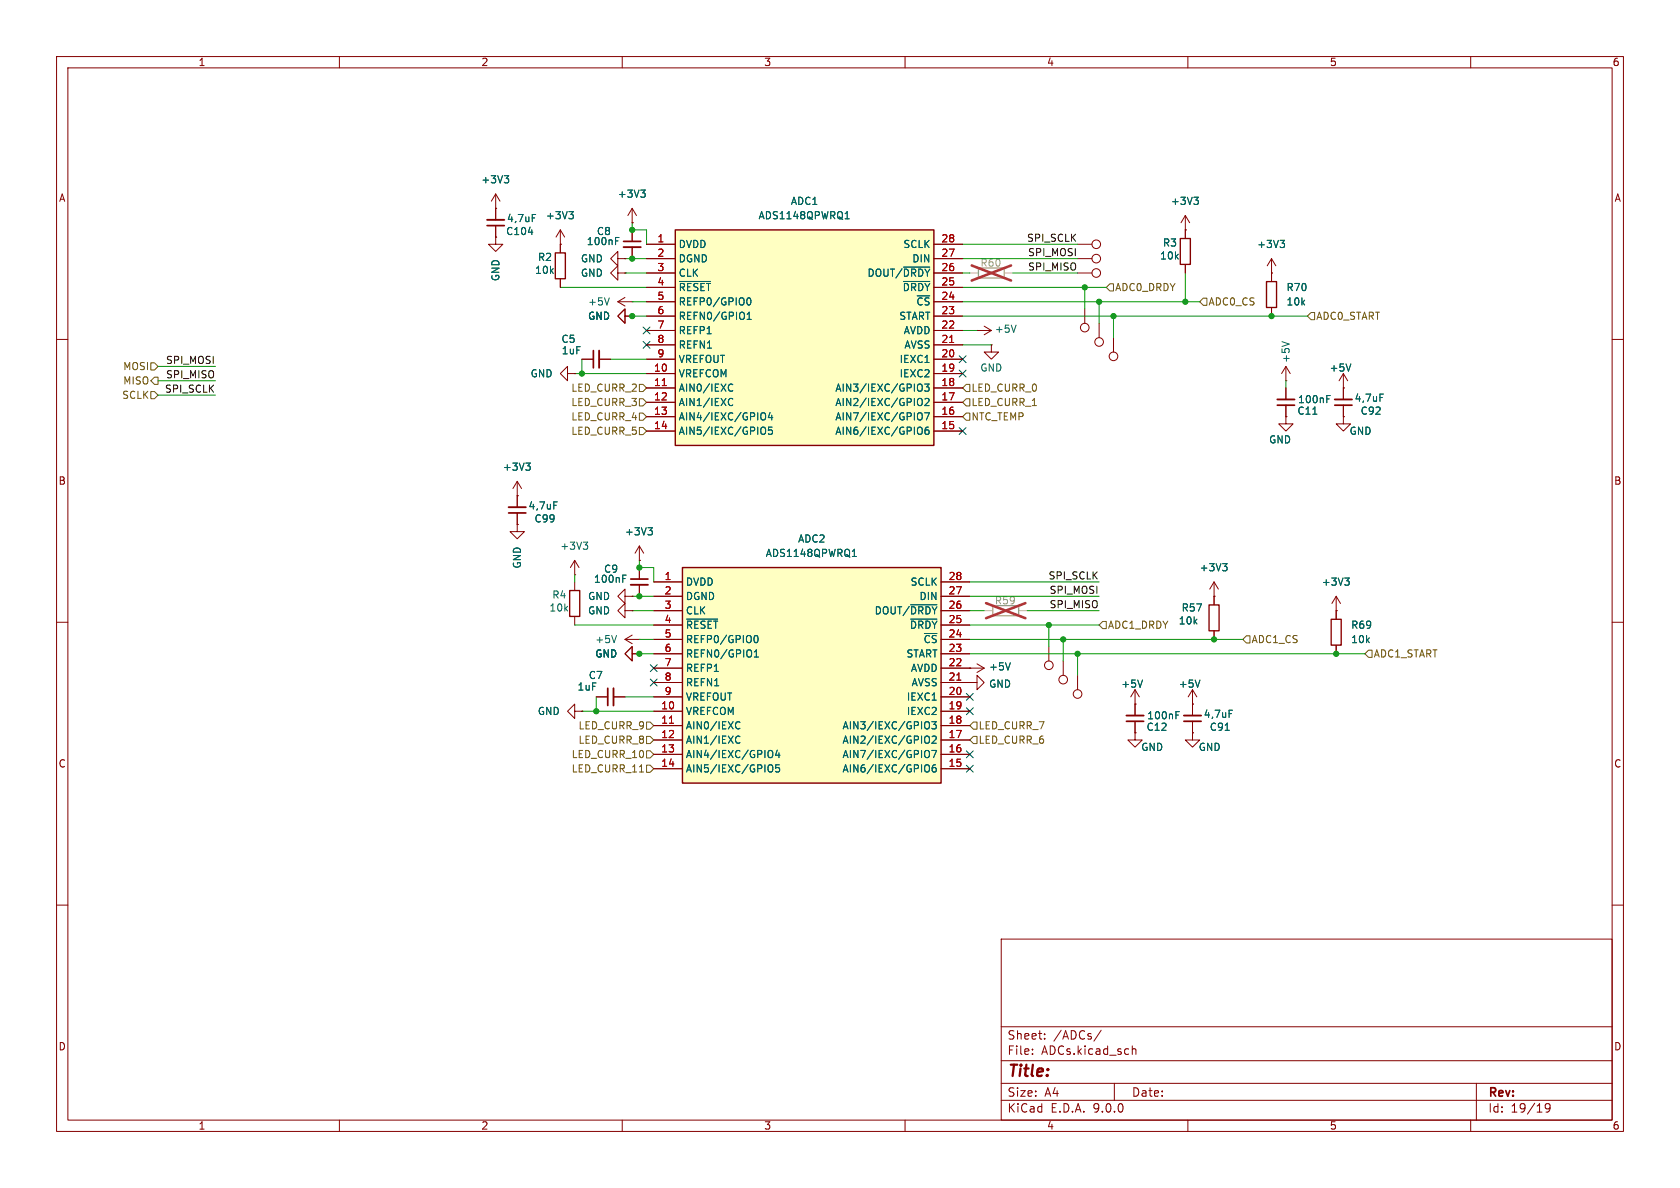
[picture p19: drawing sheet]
<svg xmlns="http://www.w3.org/2000/svg" width="297mm" height="210mm" viewBox="0 0 297 210" stroke-linecap="round" stroke-linejoin="round" font-family="sans-serif">
<defs><g id="words">
<text font-size="2.8" fill="#840000" x="178" y="190.9">Title:</text>
<g font-size="2.1" fill="#840000">
<text x="178" y="184">Sheet:</text>
<text x="186.2" y="184">/ADCs/</text>
<text x="178" y="186.7">File:</text>
<text x="184.1" y="186.7">ADCs.kicad_sch</text>
<text x="178" y="196.9">KiCad</text>
<text x="178" y="194.1">Size:</text>
<text x="184.7" y="194.1">A4</text>
<text x="185.7" y="196.9">E.D.A.</text>
<text x="193.3" y="196.9">9.0.0</text>
<text x="200" y="194.1">Date:</text>
<text x="263" y="194.3">Rev:</text>
<text x="263" y="196.9">Id:</text>
<text x="267.1" y="196.9">19/19</text>
</g>
<g font-size="1.8" fill="#840000">
<text x="35" y="11.9">1</text>
<text x="85" y="11.9">2</text>
<text x="135" y="11.9">3</text>
<text x="185" y="11.9">4</text>
<text x="235" y="11.9">5</text>
<text x="285" y="11.9">6</text>
<text x="10.3" y="35.9">A</text>
<text x="285.3" y="35.9">A</text>
<text x="10.3" y="85.9">B</text>
<text x="285.3" y="85.9">B</text>
<text x="10.3" y="135.9">C</text>
<text x="285.3" y="135.9">C</text>
<text x="10.3" y="185.9">D</text>
<text x="285.3" y="185.9">D</text>
<text x="35" y="199.9">1</text>
<text x="85" y="199.9">2</text>
<text x="135" y="199.9">3</text>
<text x="185" y="199.9">4</text>
<text x="235" y="199.9">5</text>
<text x="285" y="199.9">6</text>
</g>
<g font-size="1.8" fill="#006464">
<text x="85" y="32.6">+3V3</text>
<text x="109.1" y="35.2">+3V3</text>
<text x="89.4" y="41.8">C104</text>
<text x="89.5" y="39.5">4,7uF</text>
<text x="96.4" y="39">+3V3</text>
<text x="105.4" y="41.8">C8</text>
<text x="134" y="39">ADS1148QPWRQ1</text>
<text x="139.7" y="36.4">ADC1</text>
<text x="206.9" y="36.4">+3V3</text>
<text x="95" y="46.3">R2</text>
<text x="102.6" y="46.6">GND</text>
<text x="103.6" y="43.5">100nF</text>
<text x="119.9" y="44">DVDD</text>
<text x="119.9" y="46.6">DGND</text>
<text x="159.6" y="44">SCLK</text>
<text x="161.2" y="46.6">DIN</text>
<text x="205" y="46.1">10k</text>
<text x="205.5" y="43.8">R3</text>
<text x="222.1" y="44">+3V3</text>
<text x="88.5" y="49.8" transform="rotate(-90 88.5 49.8)">GND</text>
<text x="94.5" y="48.6">10k</text>
<text x="102.6" y="49.1">GND</text>
<text x="119.9" y="49.1">CLK</text>
<text x="119.9" y="51.7">~{RESET}</text>
<text x="153.3" y="49.1">DOUT/~{DRDY}</text>
<text x="159.5" y="51.7">~{DRDY}</text>
<text x="227.3" y="51.7">R70</text>
<text x="103.9" y="54.2">+5V</text>
<text x="103.9" y="56.7">GND</text>
<text x="119.9" y="54.2">REFP0/GPIO0</text>
<text x="119.9" y="56.7">REFN0/GPIO1</text>
<text x="119.9" y="59.3">REFP1</text>
<text x="158.9" y="56.7">START</text>
<text x="159.7" y="59.3">AVDD</text>
<text x="161.9" y="54.2">~{CS}</text>
<text x="175.8" y="59">+5V</text>
<text x="227.3" y="54.2">10k</text>
<text x="99.2" y="60.8">C5</text>
<text x="99.2" y="62.8">1uF</text>
<text x="119.9" y="61.8">REFN1</text>
<text x="119.9" y="64.4">VREFOUT</text>
<text x="158.9" y="64.4">IEXC1</text>
<text x="159.8" y="61.8">AVSS</text>
<text x="173.2" y="65.9">GND</text>
<text x="228.2" y="64.3" transform="rotate(-90 228.2 64.3)">+5V</text>
<text x="235" y="65.9">+5V</text>
<text x="93.7" y="66.9">GND</text>
<text x="119.9" y="66.9">VREFCOM</text>
<text x="119.9" y="69.4">AIN0/IEXC</text>
<text x="119.9" y="72">AIN1/IEXC</text>
<text x="147.6" y="69.4">AIN3/IEXC/GPIO3</text>
<text x="147.6" y="72">AIN2/IEXC/GPIO2</text>
<text x="158.9" y="66.9">IEXC2</text>
<text x="229.4" y="71.5">100nF</text>
<text x="239.4" y="71.2">4,7uF</text>
<text x="119.9" y="74.5">AIN4/IEXC/GPIO4</text>
<text x="119.9" y="77.1">AIN5/IEXC/GPIO5</text>
<text x="147.6" y="74.5">AIN7/IEXC/GPIO7</text>
<text x="147.6" y="77.1">AIN6/IEXC/GPIO6</text>
<text x="229.3" y="73.5">C11</text>
<text x="238.5" y="77.1">GND</text>
<text x="240.4" y="73.5">C92</text>
<text x="88.8" y="83.4">+3V3</text>
<text x="224.3" y="78.6">GND</text>
<text x="93.3" y="90.3">4,7uF</text>
<text x="94.4" y="92.6">C99</text>
<text x="110.4" y="94.8">+3V3</text>
<text x="92.3" y="100.6" transform="rotate(-90 92.3 100.6)">GND</text>
<text x="99" y="97.4">+3V3</text>
<text x="106.7" y="101.4">C9</text>
<text x="135.3" y="98.7">ADS1148QPWRQ1</text>
<text x="141" y="96.1">ADC2</text>
<text x="212" y="101.2">+3V3</text>
<text x="97.5" y="106">R4</text>
<text x="103.9" y="106.3">GND</text>
<text x="104.9" y="103.2">100nF</text>
<text x="121.2" y="103.7">DVDD</text>
<text x="121.2" y="106.3">DGND</text>
<text x="160.9" y="103.7">SCLK</text>
<text x="162.5" y="106.3">DIN</text>
<text x="233.6" y="103.7">+3V3</text>
<text x="97" y="108.3">10k</text>
<text x="103.9" y="108.8">GND</text>
<text x="105.1" y="113.9">+5V</text>
<text x="121.2" y="108.8">CLK</text>
<text x="121.2" y="111.4">~{RESET}</text>
<text x="121.2" y="113.9">REFP0/GPIO0</text>
<text x="154.5" y="108.8">DOUT/~{DRDY}</text>
<text x="160.8" y="111.4">~{DRDY}</text>
<text x="163.2" y="113.9">~{CS}</text>
<text x="208.3" y="110.6">10k</text>
<text x="208.8" y="108.3">R57</text>
<text x="238.8" y="113.9">10k</text>
<text x="238.8" y="111.4">R69</text>
<text x="105.1" y="116.4">GND</text>
<text x="121.2" y="116.4">REFN0/GPIO1</text>
<text x="121.2" y="119">REFP1</text>
<text x="160.2" y="116.4">START</text>
<text x="160.9" y="119">AVDD</text>
<text x="174.8" y="118.7">+5V</text>
<text x="102" y="122.3">1uF</text>
<text x="104" y="120.2">C7</text>
<text x="121.2" y="121.5">REFN1</text>
<text x="121.2" y="124.1">VREFOUT</text>
<text x="160.2" y="124.1">IEXC1</text>
<text x="161.1" y="121.5">AVSS</text>
<text x="174.8" y="121.8">GND</text>
<text x="198.1" y="121.8">+5V</text>
<text x="208.3" y="121.8">+5V</text>
<text x="95" y="126.6">GND</text>
<text x="121.2" y="126.6">VREFCOM</text>
<text x="121.2" y="129.1">AIN0/IEXC</text>
<text x="121.2" y="131.7">AIN1/IEXC</text>
<text x="148.8" y="129.1">AIN3/IEXC/GPIO3</text>
<text x="148.8" y="131.7">AIN2/IEXC/GPIO2</text>
<text x="160.2" y="126.6">IEXC2</text>
<text x="202.6" y="129.4">C12</text>
<text x="202.7" y="127.4">100nF</text>
<text x="212.7" y="127.1">4,7uF</text>
<text x="213.8" y="129.4">C91</text>
<text x="121.2" y="134.2">AIN4/IEXC/GPIO4</text>
<text x="121.2" y="136.8">AIN5/IEXC/GPIO5</text>
<text x="148.8" y="134.2">AIN7/IEXC/GPIO7</text>
<text x="148.8" y="136.8">AIN6/IEXC/GPIO6</text>
<text x="201.7" y="132.9">GND</text>
<text x="211.8" y="132.9">GND</text>
</g>
<g font-size="1.8" fill="#a90000">
<text x="116.1" y="42.9">1</text>
<text x="116.1" y="45.5">2</text>
<text x="166.3" y="42.9">28</text>
<text x="166.3" y="45.5">27</text>
<text x="116.1" y="48">3</text>
<text x="116.1" y="50.5">4</text>
<text x="116.1" y="53.1">5</text>
<text x="166.3" y="48">26</text>
<text x="166.3" y="50.5">25</text>
<text x="166.3" y="53.1">24</text>
<text x="116.1" y="55.6">6</text>
<text x="116.1" y="58.2">7</text>
<text x="166.3" y="55.6">23</text>
<text x="166.3" y="58.2">22</text>
<text x="115.5" y="65.8">10</text>
<text x="116.1" y="60.7">8</text>
<text x="116.1" y="63.2">9</text>
<text x="166.3" y="60.7">21</text>
<text x="166.3" y="63.2">20</text>
<text x="166.3" y="65.8">19</text>
<text x="115.5" y="68.3">11</text>
<text x="115.5" y="70.9">12</text>
<text x="166.3" y="68.3">18</text>
<text x="166.3" y="70.9">17</text>
<text x="115.5" y="73.4">13</text>
<text x="115.5" y="75.9">14</text>
<text x="166.3" y="73.4">16</text>
<text x="166.3" y="75.9">15</text>
<text x="117.4" y="102.6">1</text>
<text x="117.4" y="105.2">2</text>
<text x="117.4" y="107.7">3</text>
<text x="167.6" y="102.6">28</text>
<text x="167.6" y="105.2">27</text>
<text x="167.6" y="107.7">26</text>
<text x="117.4" y="110.2">4</text>
<text x="117.4" y="112.8">5</text>
<text x="167.6" y="110.2">25</text>
<text x="167.6" y="112.8">24</text>
<text x="117.4" y="115.3">6</text>
<text x="117.4" y="117.9">7</text>
<text x="167.6" y="115.3">23</text>
<text x="167.6" y="117.9">22</text>
<text x="116.8" y="125.5">10</text>
<text x="117.4" y="120.4">8</text>
<text x="117.4" y="122.9">9</text>
<text x="167.6" y="120.4">21</text>
<text x="167.6" y="122.9">20</text>
<text x="167.6" y="125.5">19</text>
<text x="116.8" y="128">11</text>
<text x="116.8" y="130.6">12</text>
<text x="167.6" y="128">18</text>
<text x="167.6" y="130.6">17</text>
<text x="116.8" y="133.1">13</text>
<text x="116.8" y="135.6">14</text>
<text x="167.6" y="133.1">16</text>
<text x="167.6" y="135.6">15</text>
</g>
<g font-size="1.8" fill="#989898">
<text x="173.2" y="47.3">R60</text>
<text x="175.8" y="107">R59</text>
</g>
<g font-size="1.8" fill="#0f0f0f">
<text x="181.5" y="42.8">SPI_SCLK</text>
<text x="181.6" y="45.4">SPI_MOSI</text>
<text x="181.6" y="47.9">SPI_MISO</text>
<text x="29.2" y="64.4">SPI_MOSI</text>
<text x="29.1" y="69.5">SPI_SCLK</text>
<text x="29.2" y="67">SPI_MISO</text>
<text x="185.3" y="102.5">SPI_SCLK</text>
<text x="185.5" y="107.6">SPI_MISO</text>
<text x="185.5" y="105.1">SPI_MOSI</text>
</g>
<g font-size="1.8" fill="#725600">
<text x="197" y="51.7">ADC0_DRDY</text>
<text x="213.6" y="54.2">ADC0_CS</text>
<text x="232.6" y="56.7">ADC0_START</text>
<text x="21.7" y="65.6">MOSI</text>
<text x="21.5" y="70.7">SCLK</text>
<text x="21.7" y="68.2">MISO</text>
<text x="100.9" y="72">LED_CURR_3</text>
<text x="100.9" y="69.4">LED_CURR_2</text>
<text x="171.6" y="72">LED_CURR_1</text>
<text x="171.6" y="69.4">LED_CURR_0</text>
<text x="100.9" y="74.5">LED_CURR_4</text>
<text x="100.9" y="77.1">LED_CURR_5</text>
<text x="171.6" y="74.5">NTC_TEMP</text>
<text x="195.8" y="111.4">ADC1_DRDY</text>
<text x="221.2" y="113.9">ADC1_CS</text>
<text x="242.8" y="116.4">ADC1_START</text>
<text x="102.2" y="129.1">LED_CURR_9</text>
<text x="102.2" y="131.7">LED_CURR_8</text>
<text x="172.9" y="129.1">LED_CURR_7</text>
<text x="172.9" y="131.7">LED_CURR_6</text>
<text x="101" y="134.2">LED_CURR_10</text>
<text x="101" y="136.8">LED_CURR_11</text>
</g>
</g></defs>
<g fill="none" stroke="#840000" stroke-width=".18">
<path d="M10 10h277v190h-277zM12 12h273v186h-273zM60 10v2M110 10v2M160 10v2M210 10v2M260 10v2M87.6 36.8v2.1M87.6 39.9v2M87.6 41.9v1.3h1.3l-1.3 1.3-1.2-1.3h1.2M87.6 41.9h.1M194.3 57.2v2.5"/>
<path d="M10 60h2M102.9 63.5h2M105.9 63.5h2M237.5 68.6v2M237.5 71.6v2.1M285 60h2M10 110h2M285 110h2M10 160h2M177 166h108v32h-108zM285 160h2M60 198v2"/>
<path d="M110 198v2M160 198v2M177 194.5h108M177 191.5h108M177 187.5h108M177 181.5h108M182.5 186.3v.1M182.5 185.5v.1M184.7 183.6v.1M184.7 182.8v.1M194.7 182.1l-1.3 2M197 191.5v3"/>
<path d="M200.2 184.9v1.5M200.2 185.5l.2-.1 .3 .1 .1 .9M210 198v2M260 198v2M261 191.5v6.5M274 195.7l-.3 .3h-.2l-.3-.3 .1-.5 .4-.1 .3 .1a.99 .99 0 0 1-.4 1.4h-.3"/>
<circle cx="194.3" cy="60.5" r=".76"/>
</g>
<path d="M86.1 39.9h3.1M104.9 62v3M236 71.6h3" fill="none" stroke="#840000" stroke-width=".3"/>
<path d="M86.1 38.9h3.1M105.9 62v3M236 70.6h3" fill="none" stroke="#840000" stroke-width=".33"/>
<path d="M94.1 37.9h.6M93.4 41.1h.8M244 69.7h.6" fill="none" stroke="#006464" stroke-width=".18"/>
<path d="M120.6 100.3h45.8v38.1h-45.8z" fill="#ffffc2"/>
<path d="M120.6 100.3h45.8v38.1h-45.8z" fill="none" stroke="#840000" stroke-width=".25"/>
<g fill="none" stroke="#840000" stroke-width=".18">
<path d="M172.7 58.4h.1M172.7 58.4h2.6M174 57.7l1.3 .7M175.3 58.4l-1.3 .8M191.8 54.6v2.6M100.3 66v-1.2l-1.2 1.2 1.2 1.3v-1.3h1.3M101.6 66h.1M175.3 61v1.2h1.2l-1.2 1.3-1.3-1.3h1.3M175.3 61h.1M227.3 67.3h.1M227.3 64.8l-.7 1.2M227.3 64.8l.8 1.2"/>
<path d="M227.3 64.8v2.5M91.4 87.6h.1M91.4 85.1l-.7 1.3M91.4 85.1l.8 1.3M91.4 85.1v2.5M113 99.1h.1M113 96.5v2.6M113 96.5l-.7 1.3M113 96.5l.8 1.3M101.6 102.9v1.5M101.6 109v1.5M110.5 105.4v-1.3l-1.3 1.3 1.3 1.3v-1.3h1.3"/>
<path d="M110.5 108v-1.3l-1.3 1.3 1.3 1.2v-1.2h1.3M110.5 113h2.5M110.5 113l1.3 .8M111.8 105.4h.1M111.8 108h.1M111.8 112.3l-1.3 .7M113 113h.1M113 100.3v2.1M113 103.4v2M115.6 102.9h5M115.6 105.4h5M115.6 108h5"/>
<path d="M115.6 110.5h5M115.6 113h5M115.6 115.6h5M115.6 118.1h5M166.4 102.9h5M166.4 105.4h5M166.4 108h5M166.4 110.5h5M166.4 113h5M166.4 115.6h5M166.4 118.1h7.6M171.4 118.1h.1"/>
<path d="M172.7 117.3l1.3 .8M174 118.1l-1.3 .8M185.4 114.3v2.5M115.6 120.7h5M115.6 123.2h5M115.6 125.7h5M115.6 128.3h5M115.6 130.8h5M115.6 133.4h5M115.6 135.9h5M166.4 120.7h5M166.4 123.2h5"/>
<path d="M166.4 125.7h5M166.4 128.3h5M166.4 130.8h5M166.4 133.4h5M166.4 135.9h5M171.4 120.7h1.3v-1.3l1.3 1.3-1.3 1.2v-1.2M171.4 120.7h.1M200.7 129.5v1.3h1.2l-1.2 1.3-1.3-1.3h1.3M200.7 129.5h.1M210.8 129.5v1.3h1.3l-1.3 1.3-1.3-1.3h1.3M210.8 129.5h.1"/>
<circle cx="191.8" cy="57.9" r=".76"/>
<circle cx="185.4" cy="117.6" r=".76"/>
</g>
<g fill="none" stroke="#006464" stroke-width=".18">
<path d="M179.6 57.5l-.4 1.2M226.6 60.4l1.3 .4M93 81.9h.7l-.4 .4M93.5 82.3l.2 .3v.3l-.2 .2M114.5 93.3h.8l-.4 .5M115.1 93.8l.2 .2v.3l-.2 .3M150.7 98.4h.7M150.9 97.3l.1-.2v1.3M109 112.3l-.4 1.3M110.1 102.3h.4M110.1 101.7h.6M121.4 109.4h5.5"/>
<path d="M133.3 112.8l.1-.3 .2-.2a.68 .68 0 0 1 .4 .7 .68 .68 0 0 1-.4 .6l-.2-.1-.1-.4M133.4 116.1h.7M133.4 115.2l.3-.3v1.2M161 109.4h4.6M161 106.9h4.6M178.6 117.2l-.4 1.2M130.1 128.7l.4 .1 .3-.1M130.1 131.2l.4 .2 .3-.1M130.8 127.7l-.3-.1-.4 .2M130.8 130.2l-.3-.1-.4 .2M136.1 132.7a.43 .43 0 0 1 .5 .4v.4a.43 .43 0 0 1-.5 .4M136.1 135.2a.43 .43 0 0 1 .5 .4v.4a.43 .43 0 0 1-.5 .5"/>
<path d="M137.4 132.6l-.3 .9h.8M137.7 133.1v.8M137.8 135.2h-.6l-.1 .6 .2-.1h.4l.1 .2v.4l-.2 .2-.5-.2M163.8 127.6a.43 .43 0 0 1 .5 .4v.4a.43 .43 0 0 1-.5 .4M163.8 130.1a.43 .43 0 0 1 .5 .4v.5a.43 .43 0 0 1-.5 .4M163.8 132.7a.43 .43 0 0 1 .5 .4v.4a.43 .43 0 0 1-.5 .4M163.8 135.2a.43 .43 0 0 1 .5 .4v.4a.43 .43 0 0 1-.5 .5M164.7 127.6h.8l-.4 .5 .4 .1v.5l-.2 .1-.6-.1M164.7 132.7h.9l-.6 1.2M164.8 130.2l.5-.1 .2 .4-.8 .9h.8M165.4 135.2l-.4 .1a.86 .86 0 0 0 0 1.2l.5-.2v-.4l-.2-.2h-.3l-.2 .2"/>
</g>
<path d="M118.4 127.9h.7M169.2 120.2h.7" fill="none" stroke="#a90000" stroke-width=".18"/>
<path d="M111.5 102.4h3.1" fill="none" stroke="#840000" stroke-width=".3"/>
<path d="M111.5 103.4h3.1" fill="none" stroke="#840000" stroke-width=".33"/>
<path d="M100.7 104.4h1.8v4.6h-1.8z" fill="none" stroke="#840000" stroke-width=".24"/>
<path d="M119.4 40.6h45.7v38.1h-45.7z" fill="#ffffc2"/>
<path d="M119.4 40.6h45.7v38.1h-45.7z" fill="none" stroke="#840000" stroke-width=".25"/>
<g fill="none" stroke="#840000" stroke-width=".18">
<path d="M87.6 36.8h.1M87.6 34.3l-.7 1.3M87.6 34.3l.8 1.3M87.6 34.3v4.6M87.6 39.9v2M111.8 39.4h.1M111.8 36.8l-.8 1.3M111.8 36.8l.7 1.3M111.8 36.8v2.6M209.5 38.1v4M209.5 38.1l-.7 1.3M209.5 38.1l.8 1.3"/>
<path d="M87.6 41.9h.1M99.1 43.2h.1M99.1 40.6v4.1M99.1 49.3v1.5M99.1 40.6l-.8 1.3M99.1 40.6l.7 1.3M109.2 48.3v-1.3l-1.3 1.3 1.3 1.2v-1.2h1.3M109.2 45.7v-1.2l-1.3 1.2 1.3 1.3v-1.3h1.3M109.2 53.3h2.6M109.2 53.3l1.3 .8M110.5 48.3h.1M110.5 45.7h.1"/>
<path d="M110.5 55.9v-1.3l-1.3 1.3 1.3 1.3v-1.3h1.3M110.5 52.6l-1.3 .7M111.8 53.3h.1M111.8 55.9h.1M111.8 40.6v2.1M111.8 43.7v2M114.3 43.2h5.1M114.3 45.7h5.1M114.3 48.3h5.1M114.3 50.8h5.1M114.3 53.3h5.1M114.3 55.9h5.1"/>
<path d="M114.3 58.4h5.1M165.1 43.2h5.1M165.1 45.7h5.1M165.1 48.3h5.1M165.1 50.8h5.1M165.1 53.3h5.1M165.1 55.9h5.1M165.1 58.4h5.1M190.5 43.2h2.5M190.5 45.7h2.5M190.5 48.3h2.5M196.8 59.7v2.5"/>
<path d="M209.5 40.6h.1M209.5 46.8v1.5M224.8 48.3h.1M224.8 45.7l-.8 1.3M224.8 45.7l.8 1.3M224.8 45.7v4.1M224.8 54.4v1.5M101.6 66h.1M102.9 63.5h2M105.9 63.5h2M114.3 61h5.1M114.3 63.5h5.1"/>
<path d="M114.3 66h5.1M114.3 68.6h5.1M114.3 71.1h5.1M114.3 73.7h5.1M114.3 76.2h5.1M165.1 61h5.1M165.1 63.5h5.1M165.1 66h5.1M165.1 68.6h5.1M165.1 71.1h5.1M165.1 73.7h5.1M165.1 76.2h5.1"/>
<path d="M227.3 73.7v1.2h1.3l-1.3 1.3-1.2-1.3h1.2M227.3 73.7h.1M227.3 68.6v2M227.3 71.6v2.1M237.5 68.6h.1M237.5 73.7v1.2h1.3l-1.3 1.3-1.3-1.3h1.3M237.5 73.7h.1M237.5 66l-.8 1.3M237.5 66l.8 1.3M237.5 66v4.6M237.5 71.6v2.1M91.4 92.7v1.3h1.3l-1.3 1.3-1.2-1.3h1.2"/>
<path d="M91.4 92.7h.1M91.4 87.6h.1M91.4 87.6v2.1M91.4 90.7v2M101.6 99.1l-.8 1.2M101.6 99.1l.8 1.2M101.6 99.1v2.5M113 99.1h.1M101.6 101.6h.1M111.8 115.6v-1.3l-1.3 1.3 1.3 1.2v-1.2h1.2M111.8 105.4h.1M111.8 108h.1"/>
<path d="M113 115.6h.1M113 100.3v2.1M113 103.4v2M115.6 102.9h5M115.6 105.4h5M115.6 108h5M115.6 110.5h5M115.6 113h5M115.6 115.6h5M115.6 118.1h5M166.4 102.9h5M166.4 105.4h5"/>
<path d="M166.4 108h5M166.4 110.5h5M166.4 113h5M166.4 115.6h5M166.4 118.1h5M171.4 118.1h.1M188 116.8v2.6M190.5 119.4v2.5M214.6 105.4h.1M214.6 102.9l-.7 1.2M214.6 102.9l.8 1.2M214.6 102.9v4"/>
<path d="M214.6 111.5v1.5M236.2 108h.1M236.2 105.4v4.1M236.2 114.1v1.5M236.2 105.4l-.7 1.3M236.2 105.4l.8 1.3M101.6 125.7v-1.2l-1.3 1.2 1.3 1.3v-1.3h1.3M102.9 125.7h.1M105.4 123.2h2M108.5 123.2h2M115.6 123.2h5M115.6 120.7h5"/>
<path d="M115.6 125.7h5M115.6 128.3h5M115.6 130.8h5M115.6 133.4h5M115.6 135.9h5M166.4 123.2h5M166.4 120.7h5M166.4 125.7h5M166.4 128.3h5M166.4 130.8h5M166.4 133.4h5M166.4 135.9h5"/>
<path d="M171.4 120.7h.1M200.7 124.5h.1M200.7 129.5h.1M200.7 121.9l-.8 1.3M200.7 121.9l.7 1.3M200.7 121.9v4.6M200.7 127.5v2M210.8 124.5h.1M210.8 129.5h.1M210.8 121.9v4.6M210.8 127.5v2M210.8 121.9l-.7 1.3"/>
<path d="M210.8 121.9l.8 1.3"/>
<circle cx="193.8" cy="43.2" r=".76"/>
<circle cx="193.8" cy="48.3" r=".76"/>
<circle cx="193.8" cy="45.7" r=".76"/>
<circle cx="196.8" cy="63" r=".76"/>
<circle cx="188" cy="120.1" r=".76"/>
<circle cx="190.5" cy="122.7" r=".76"/>
</g>
<g fill="none" stroke="#006464" stroke-width=".18">
<path d="M89.1 31.1h.8l-.4 .4M89.7 31.5l.2 .3v.3l-.2 .2M94.1 37.9h.6M100.6 37.4h.8l-.5 .5M101.1 37.9l.3 .2v.3l-.3 .3M113.3 33.6h.8l-.5 .5M113.8 34.1l.3 .2v.3l-.3 .3M149.4 38.7h.7M149.6 37.6l.2-.2v1.3M211.1 34.9h.7l-.4 .5M211.6 35.4l.2 .2v.3l-.2 .2M93.4 41.1h.8"/>
<path d="M107.7 52.6l-.4 1.3M108.8 42.6h.4M108.8 42h.6M120.1 49.8h5.5M132 53.1l.1-.3 .2-.2a.68 .68 0 0 1 .5 .7 .68 .68 0 0 1-.5 .6l-.2-.1-.1-.4M132.1 56.5h.7M132.1 55.6l.3-.4v1.3M159.7 49.8h4.7M159.7 47.2h4.7M226.3 42.5h.8l-.4 .5M226.8 43l.3 .2v.3l-.3 .3M128.9 69l.3 .2 .3-.2"/>
<path d="M128.9 71.5l.3 .2 .3-.1M129.5 68l-.3-.1-.3 .2M129.5 70.6l-.3-.2-.3 .2M134.8 73a.43 .43 0 0 1 .5 .4v.4a.43 .43 0 0 1-.5 .4M134.8 75.5a.43 .43 0 0 1 .5 .4v.5a.43 .43 0 0 1-.5 .4M136.1 72.9l-.3 .9h.8M136.4 73.4v.8M136.5 75.5h-.6l-.1 .6 .2-.1 .4 .1 .2 .1-.1 .5-.2 .1-.5-.1M162.5 67.9a.43 .43 0 0 1 .5 .4v.4a.43 .43 0 0 1-.5 .5M162.5 70.4a.43 .43 0 0 1 .5 .5v.4a.43 .43 0 0 1-.5 .4M162.5 73a.43 .43 0 0 1 .5 .4v.4a.43 .43 0 0 1-.5 .4M162.5 75.5a.43 .43 0 0 1 .5 .4v.5a.43 .43 0 0 1-.5 .4"/>
<path d="M163.5 67.9h.7l-.4 .5 .4 .1v.5l-.2 .2-.5-.2M163.5 73h.8l-.5 1.2M163.5 70.6l.5-.2 .2 .4-.7 .9h.7M164.1 75.5l-.3 .1a.86 .86 0 0 0 0 1.2l.4-.1v-.5l-.2-.2-.4 .1-.1 .1M232.1 73.2h.7M234.6 70.5h.4M234.6 69.9h.6M238.8 64.3l-.4 1.3M244 69.7h.6M93 81.9h.7l-.4 .4M93.5 82.3l.2 .3v.3l-.2 .2M97.9 88.7h.6"/>
<path d="M103.1 95.8h.8l-.4 .5M103.7 96.3l.2 .3v.3l-.2 .2M114.5 93.3h.8l-.4 .5M115.1 93.8l.2 .2v.3l-.2 .3M150.7 98.4h.7M150.9 97.3l.1-.2v1.3M216.1 99.6h.8l-.4 .5M110.1 102.3h.4M110.1 101.7h.6M121.4 109.4h5.5M133.3 112.8l.1-.3 .2-.2a.68 .68 0 0 1 .4 .7 .68 .68 0 0 1-.4 .6l-.2-.1-.1-.4M133.4 116.1h.7"/>
<path d="M133.4 115.2l.3-.3v1.2M161 109.4h4.6M161 106.9h4.6M178.6 117.2l-.4 1.2M216.7 100.1l.2 .3v.3l-.2 .2M237.7 102.2h.8l-.4 .5M238.3 102.7l.2 .2v.3l-.2 .2M130.1 128.7l.4 .1 .3-.1M130.1 131.2l.4 .2 .3-.1M130.8 127.7l-.3-.1-.4 .2M130.8 130.2l-.3-.1-.4 .2M136.1 132.7a.43 .43 0 0 1 .5 .4v.4a.43 .43 0 0 1-.5 .4"/>
<path d="M136.1 135.2a.43 .43 0 0 1 .5 .4v.4a.43 .43 0 0 1-.5 .5M137.4 132.6l-.3 .9h.8M137.7 133.1v.8M137.8 135.2h-.6l-.1 .6 .2-.1h.4l.1 .2v.4l-.2 .2-.5-.2M163.8 127.6a.43 .43 0 0 1 .5 .4v.4a.43 .43 0 0 1-.5 .4M163.8 130.1a.43 .43 0 0 1 .5 .4v.5a.43 .43 0 0 1-.5 .4M163.8 132.7a.43 .43 0 0 1 .5 .4v.4a.43 .43 0 0 1-.5 .4M163.8 135.2a.43 .43 0 0 1 .5 .4v.4a.43 .43 0 0 1-.5 .5M164.7 127.6h.8l-.4 .5 .4 .1v.5l-.2 .1-.6-.1M164.7 132.7h.9l-.6 1.2M164.8 130.2l.5-.1 .2 .4-.8 .9h.8M165.4 135.2l-.4 .1a.86 .86 0 0 0 0 1.2l.5-.2v-.4l-.2-.2h-.3l-.2 .2"/>
<path d="M202 120.2l-.4 1.3M207.9 126.4h.4M207.9 125.8h.6M212.1 120.2l-.4 1.3M216.6 129.1h.7M217.3 125.5h.6"/>
</g>
<path d="M117.1 68.2h.7M167.9 60.5h.7M118.4 127.9h.7M169.2 120.2h.7" fill="none" stroke="#a90000" stroke-width=".18"/>
<path d="M98.2 44.7h1.7v4.6h-1.7zM208.7 42.2h1.7v4.5h-1.7zM223.9 49.8h1.8v4.6h-1.8zM213.7 106.9h1.8v4.6h-1.8zM235.3 109.5h1.8v4.5h-1.8z" fill="none" stroke="#840000" stroke-width=".24"/>
<path d="M173 47.4h4.5v1.7h-4.5zM175.5 107.1h4.6v1.7h-4.6z" fill="none" stroke="#a1a1a1" stroke-width=".24"/>
<path d="M171.4 48.3h1.6M177.6 48.3h1.5M174 108h1.5M180.1 108h1.5" fill="none" stroke="#a1a1a1" stroke-width=".18"/>
<path d="M171.8 46.9l6.9 2.7M178.7 46.9l-6.9 2.7M174.3 106.6l7 2.7M181.3 106.6l-7 2.7" fill="none" stroke="#e12e31" stroke-width=".46"/>
<path d="M110.2 42.7h3.1M225.8 71.6h3.1M89.9 90.7h3.1M107.4 121.7v3M199.1 127.5h3.1M209.3 127.5h3" fill="none" stroke="#840000" stroke-width=".3"/>
<path d="M110.2 43.7h3.1M225.8 70.6h3.1M89.9 89.7h3.1M108.5 121.7v3M199.1 126.5h3.1M209.3 126.5h3" fill="none" stroke="#840000" stroke-width=".33"/>
<g fill="none" stroke="#725600" stroke-width=".18">
<path d="M195.6 50.8l.6-.6h.6v1.2h-.6zM212.7 52.7h.7v1.3h-.7l-.6-.7zM231.8 55.2h.6v1.3h-.6l-.7-.6zM26.7 64.1h.6l.6 .7-.6 .6h-.6zM26.7 67.3l.6-.6h.6v1.2h-.6zM26.7 69.2h.6l.6 .7-.6 .6h-.6zM113 70.5h.7l.6 .6-.6 .7h-.7zM113 67.9h.7l.6 .7-.6 .6h-.7zM113 73h.7l.6 .7-.6 .6h-.7zM113 75.6h.7l.6 .6-.6 .6h-.7zM170.8 70.5h.6v1.3h-.6l-.6-.7zM170.8 73h.6v1.3h-.6l-.6-.6z"/>
<path d="M170.8 67.9h.6v1.3h-.6l-.6-.6zM194.9 109.9h.7v1.2h-.7l-.6-.6zM220.3 112.4h.7v1.3h-.7l-.6-.7zM241.9 114.9h.7v1.3h-.7l-.6-.6zM113 136.5h.8M114.3 127.6h.6l.7 .7-.7 .6h-.6zM114.3 132.7h.6l.7 .7-.7 .6h-.6zM114.3 135.3h.6l.7 .6-.7 .6h-.6zM114.3 130.2h.6l.7 .6-.7 .6h-.6zM172.1 127.6h.6v1.3h-.6l-.7-.6zM172.1 130.2h.6v1.2h-.6l-.7-.6z"/>
</g>
<g fill="none" stroke="#009600" stroke-width=".18">
<path d="M111.8 39.4v1.2h2.5v2.6M99.1 50.8h15.2M110.5 48.3h3.8M110.5 45.7h3.8M111.8 53.3h2.5M111.8 55.9h2.5M170.2 48.3h1.2M170.2 45.7h20.3M170.2 50.8h25.4M170.2 43.2h20.3M170.2 58.4h2.5M170.2 53.3h41.9"/>
<path d="M170.2 55.9h60.9M179.1 48.3h11.4M191.8 50.8v3.8M194.3 53.3v3.9M196.8 55.9v3.8M209.5 48.3v5M27.9 64.8h10.2M27.9 69.9h10.2M27.9 67.3h10.2M101.6 66h12.7M102.9 63.5v2.5M107.9 63.5h6.4"/>
<path d="M170.2 61h5.1M227.3 67.3v1.3M113 99.1v1.2h2.6v2.6M101.6 101.6v1.3M101.6 110.5h14M111.8 108h3.8M111.8 105.4h3.8M113 113h2.6M113 115.6h2.6M171.4 113h48.3M171.4 115.6h69.9M171.4 108h2.6"/>
<path d="M171.4 105.4h22.9M171.4 110.5h22.9M171.4 102.9h22.9M181.6 108h12.7M185.4 110.5v3.8M188 113v3.8M190.5 115.6v3.8M102.9 125.7h12.7M105.4 123.2v2.5M110.5 123.2h5.1"/>
</g>
<g fill="none" stroke="#000084" stroke-width=".18">
<path d="M113.7 57.8l1.2 1.2M114.9 57.8l-1.2 1.2M113.7 60.4l1.2 1.2M114.9 60.4l-1.2 1.2M169.6 75.6l1.2 1.2M169.6 62.9l1.2 1.2M169.6 65.4l1.2 1.2M170.8 75.6l-1.2 1.2M170.8 62.9l-1.2 1.2M170.8 65.4l-1.2 1.2M115 117.5l1.2 1.2M116.2 117.5l-1.2 1.2"/>
<path d="M115 120l1.2 1.3M116.2 120l-1.2 1.3M170.8 135.3l1.3 1.2M170.8 122.6l1.3 1.2M170.8 125.1l1.3 1.2M170.8 132.7l1.3 1.3M172.1 135.3l-1.3 1.2M172.1 122.6l-1.3 1.2M172.1 125.1l-1.3 1.2M172.1 132.7l-1.3 1.3"/>
</g>
<g fill="#009600" stroke="#009600" stroke-width=".18">
<circle cx="191.8" cy="50.8" r=".46"/>
<circle cx="113" cy="115.6" r=".46"/>
<circle cx="105.4" cy="125.7" r=".46"/>
<circle cx="113" cy="105.4" r=".46"/>
<circle cx="113" cy="100.3" r=".46"/>
<circle cx="214.6" cy="113" r=".46"/>
<circle cx="190.5" cy="115.6" r=".46"/>
<circle cx="188" cy="113" r=".46"/>
<circle cx="185.4" cy="110.5" r=".46"/>
<circle cx="236.2" cy="115.6" r=".46"/>
<circle cx="111.8" cy="40.6" r=".46"/>
<circle cx="111.8" cy="45.7" r=".46"/>
<circle cx="111.8" cy="55.9" r=".46"/>
<circle cx="102.9" cy="66" r=".46"/>
<circle cx="196.8" cy="55.9" r=".46"/>
<circle cx="209.5" cy="53.3" r=".46"/>
<circle cx="194.3" cy="53.3" r=".46"/>
<circle cx="224.8" cy="55.9" r=".46"/>
</g>
<use href="#words"/>
</svg>
